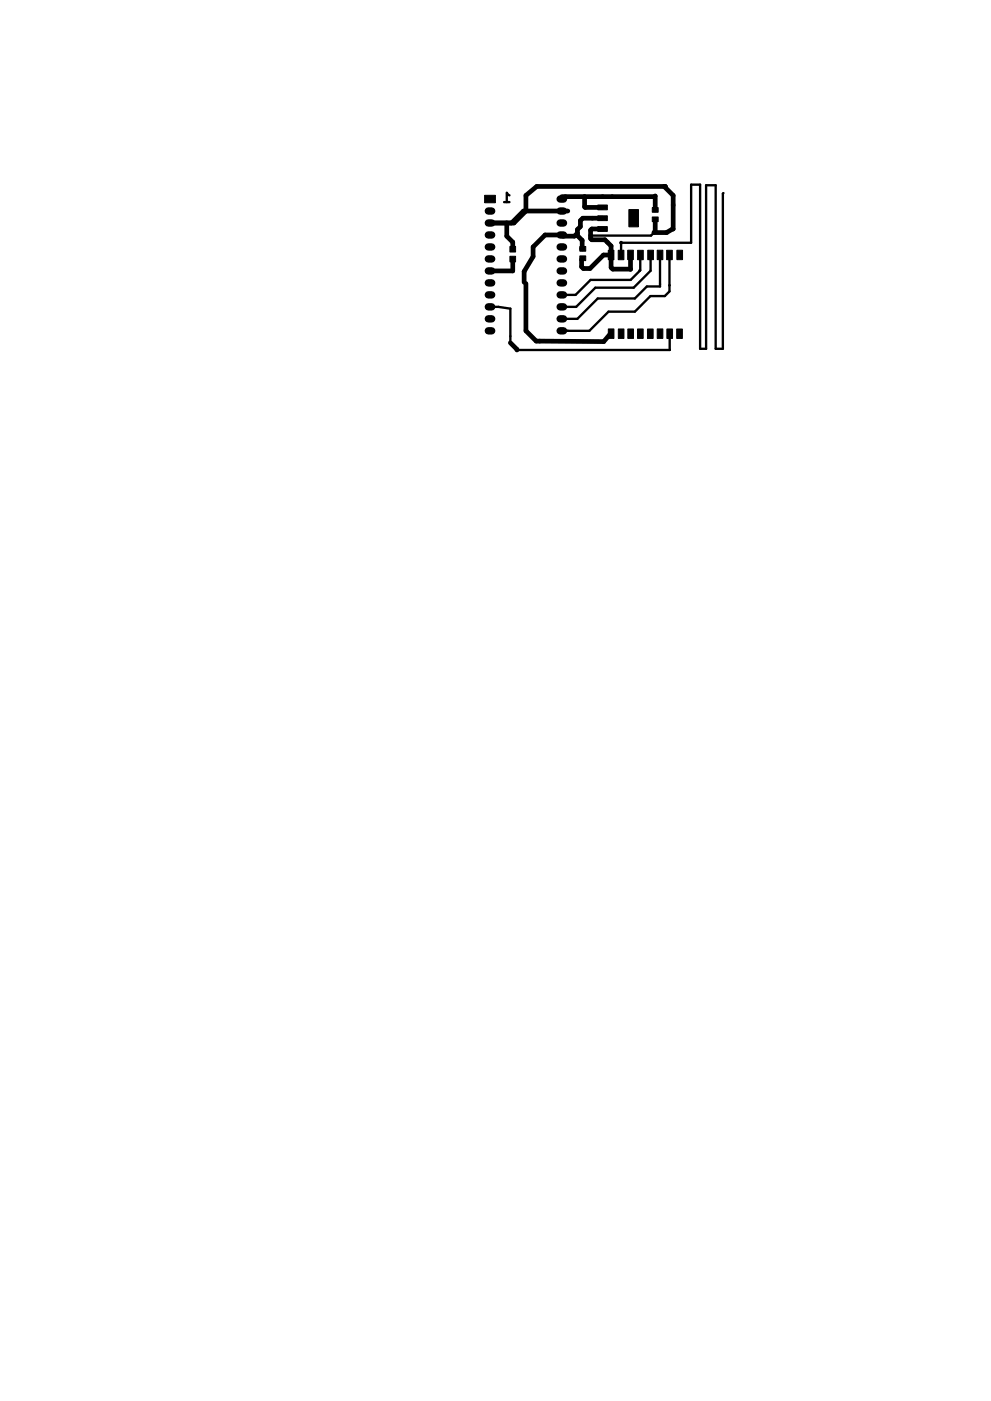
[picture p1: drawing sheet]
<svg xmlns="http://www.w3.org/2000/svg" width="210mm" height="297mm" viewBox="0 0 210 297" stroke-linecap="round" stroke-linejoin="round" font-family="sans-serif">
<defs><g id="words">
<text font-size="2.8" x="108.3" y="42.9">1</text>
</g></defs>
<g fill="none" stroke="#000" stroke-width=".5">
<path d="M106.9 42.9h1.2M111.2 59.9l.4 .2M119.2 49.8l.3 .3M123.5 52.6l.1 .2M123.6 54.8l-.2 .2M135.9 54.1l-.1 3.2-2 2h-8.5l-3.2 3.2h-2.9M138 54.1v3.3l-3.6 3.6h-8.1l-4 4.1h-3.1M138.8 49.3l-.7 .6h-12.8M140 54.1v6.6h-2.8l-2.5 2.6h-7.9l-4.3 4.3h-3.3M142 54.1v7.7l-1 1h-3l-3.3 3.3h-5.6l-4.1 4h-5.8M153.5 40.9l-.1 .2v32.9h-1.6v-34.7h-2v34.7h-1.3v-34.8h-1.9v12.3h-14.8v2.3M104 65.1h1.7l2.6 .3v7.3"/>
<path d="M109.7 74.2h32.4M142.1 74.2h.1M142.1 70.8v3.4"/>
</g>
<g fill="#000" stroke="#000" stroke-width=".21">
<path d="M102.8 41.4h2.3v1.6h-2.3zM108.2 54.3h1.2v1.2h-1.2zM108.2 52.2h1.2v1.2h-1.2zM123 52.3h1.3v1h-1.3zM123 54.3h1.3v1h-1.3zM126.8 45.8h2.1v1h-2.1zM126.8 43.5h2.1v1h-2.1zM126.8 48h2.1v1.1h-2.1zM129.1 53.1h1.2v2h-1.2zM131.2 53.1h1.2v2h-1.2zM133.2 53h1.2v2h-1.2zM133.4 44.4h2.1v3.7h-2.1z"/>
<path d="M135.3 53.1h1.2v2h-1.2zM137.4 53.1h1.2v2h-1.2zM139.4 53.1h1.2v2h-1.2zM138.4 44h1.2v1h-1.2zM138.4 46h1.2v1h-1.2zM141.4 53.1h1.2v2h-1.2zM143.6 53.1h1.2v2h-1.2zM129.1 69.7h1.2v2h-1.2zM131.2 69.7h1.2v2h-1.2zM133.2 69.7h1.2v2h-1.2zM135.3 69.7h1.2v2h-1.2zM137.4 69.8h1.2v2h-1.2z"/>
<path d="M139.4 69.7h1.2v2h-1.2zM141.5 69.8h1.2v2h-1.2zM143.6 69.8h1.2v2h-1.2z"/>
<circle cx="131.8" cy="51.5" r=".3"/>
</g>
<g fill="none" stroke="#000" stroke-width="1.6">
<path d="M103.6 44.7h.7M103.6 47.3h.7M103.6 49.8h.7M103.6 52.4h.7M103.6 54.9h.7M103.6 57.4h.7M103.6 60h.7M118.8 44.7h.8M118.8 47.3h.8M118.8 49.8h.8M118.8 52.4h.8M118.8 54.9h.8"/>
<path d="M118.8 57.4h.8M118.8 60h.8M118.8 42.2h.8M103.6 62.5h.7M103.6 65.1h.7M103.6 67.6h.7M103.6 70.1h.7M118.8 62.5h.8M118.8 65.1h.8M118.8 67.6h.8M118.8 70.1h.8"/>
</g>
<g fill="none" stroke="#000" stroke-width="1">
<path d="M140.9 39.5l1.9 1.9v7.2l-1.4 .7h-2.6l.2-.2v-2.6M141 39.5l.2 .2v-.2h-27.3l-2.3 1.9v3.3l-2.6 2.6h-5M107.5 47.3v2.8l1.3 1.2v1.5M108.8 54.9v2.5h-4.8M119.2 41.7h19.7l.1-.1v2.9M119.2 49.8h-3.6l-2.5 2.6v2l-1.9 3.2v2.3M120.5 44.7h-9.4l-2.6 2.6M122.5 49.4l-.6 .7h-2.4M123.4 52.8h.2M123.6 54.8h.1M124 41.7v2.2l.2 .1h3.6M127.8 48.6h-2.2l-.3 .2v1.8l.3 .2h2.7l1.4 1.3v4.6l.3 .4h3.8l-.1-3.1"/>
<path d="M127.8 46.3h-4.2l-.5 .5v1.2l-.6 .7v1.2l1 1.1v1.6M129.7 54.1h-1.7l-2.8 2.8h-1.4l-.4-.3v-1.6M108.3 72.7l1.4 1.5M111.6 60.1v10l2.2 2.2 14.3 .1 1.4-1.7"/>
</g>
<circle cx="127.8" cy="41.7" r=".25" fill="#000"/>
<path d="M119.2 41.7v.5M123.6 52.5l-.2 .3M130.1 41.4l-.2 .3M131.8 53.8v.3M139 42.5v2M119.7 67.1l-.5 .5M129.5 70.7h.2" fill="none" stroke="#000" stroke-width=".25"/>
<use href="#words"/>
</svg>
